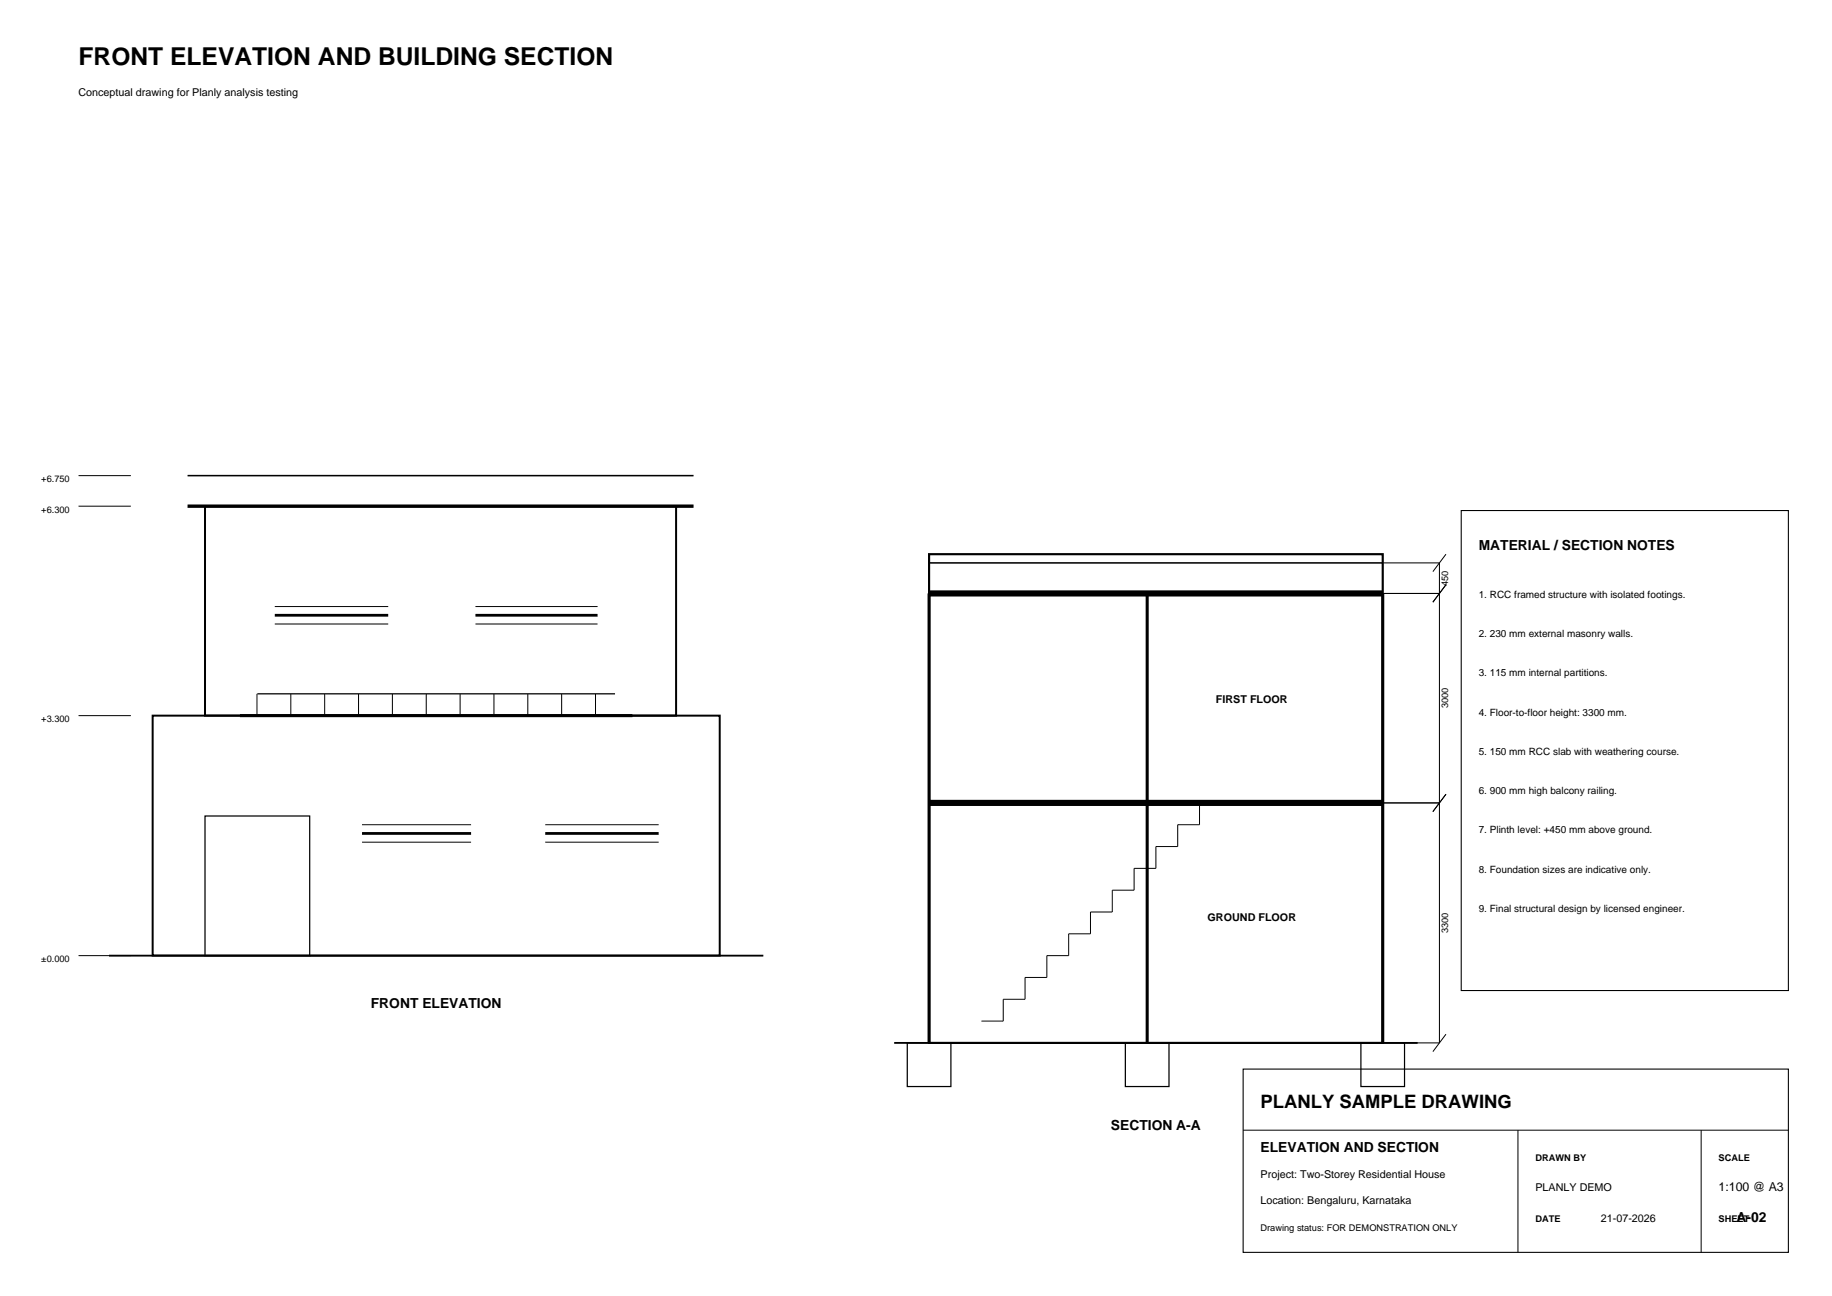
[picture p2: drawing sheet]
<svg xmlns="http://www.w3.org/2000/svg" width="420mm" height="297mm" viewBox="0 0 420 297" stroke-linecap="round" stroke-linejoin="round" font-family="sans-serif">
<defs><g id="words">
<text font-size="5.6" x="18" y="15">FRONT ELEVATION AND BUILDING SECTION</text>
<text font-size="4.2" x="289" y="254">PLANLY SAMPLE DRAWING</text>
<g font-size="3.2">
<text x="339" y="126">MATERIAL / SECTION NOTES</text>
<text x="85" y="231">FRONT ELEVATION</text>
<text x="254.7" y="259">SECTION A-A</text>
<text x="289" y="264">ELEVATION AND SECTION</text>
<text x="398.1" y="280">A-02</text>
</g>
<text font-size="2.8" x="394" y="273">1:100 @ A3</text>
<g font-size="2.5">
<text x="18" y="22">Conceptual drawing for Planly analysis testing</text>
<text x="278.8" y="161">FIRST FLOOR</text>
<text x="276.8" y="211">GROUND FLOOR</text>
<text x="289" y="270">Project: Two-Storey Residential House</text>
<text x="352" y="273">PLANLY DEMO</text>
<text x="289" y="276">Location: Bengaluru, Karnataka</text>
<text x="367" y="280">21-07-2026</text>
</g>
<g font-size="2.3">
<text x="339" y="137">1. RCC framed structure with isolated footings.</text>
<text x="339" y="146">2. 230 mm external masonry walls.</text>
<text x="339" y="155">3. 115 mm internal partitions.</text>
<text x="339" y="164">4. Floor-to-floor height: 3300 mm.</text>
<text x="339" y="173">5. 150 mm RCC slab with weathering course.</text>
<text x="339" y="182">6. 900 mm high balcony railing.</text>
<text x="339" y="191">7. Plinth level: +450 mm above ground.</text>
<text x="339" y="200">8. Foundation sizes are indicative only.</text>
<text x="339" y="209">9. Final structural design by licensed engineer.</text>
</g>
<g font-size="2.1">
<text x="9.5" y="110.5">+6.750</text>
<text x="9.5" y="117.5">+6.300</text>
<text x="332" y="134.3" transform="rotate(-90 332 134.3)">450</text>
<text x="9.5" y="165.5">+3.300</text>
<text x="332" y="162.4" transform="rotate(-90 332 162.4)">3000</text>
<text x="332" y="213.9" transform="rotate(-90 332 213.9)">3300</text>
<text x="9.5" y="220.5">±0.000</text>
<text x="352" y="266">DRAWN BY</text>
<text x="394" y="266">SCALE</text>
<text x="352" y="280">DATE</text>
<text x="394" y="280">SHEET</text>
<text x="289" y="282">Drawing status: FOR DEMONSTRATION ONLY</text>
</g>
</g></defs>
<path d="M25 219h150M205 239h120" fill="none" stroke="#000" stroke-width=".42"/>
<path d="M47 116h108v48h-108zM35 164h130v55h-130z" fill="none" stroke="#000" stroke-width=".46"/>
<path d="M43 116h116" fill="none" stroke="#000" stroke-width=".78" stroke-linecap="butt"/>
<path d="M43 109h116M213 129h104" fill="none" stroke="#000" stroke-width=".35"/>
<path d="M59 159h82M47 187h24v32h-24zM208 239h10v10h-10zM258 239h10v10h-10zM312 239h10v10h-10z" fill="none" stroke="#000" stroke-width=".28"/>
<path d="M63 141h26M109 141h28M83 191h25M125 191h26" fill="none" stroke="#000" stroke-width=".63" stroke-linecap="butt"/>
<g fill="none" stroke="#000" stroke-width=".23">
<path d="M18 116h12M18 109h12M63 139h26M109 139h28M317 129h13v110h-13M317 136h13M331.5 134l-3 4M331.5 127l-3 4M58.9 159v5M63 143h26M66.7 159v5M74.4 159v5"/>
<path d="M82.2 159v5M90 159v5M97.7 159v5M105.5 159v5M109 143h28M113.2 159v5M121 159v5M128.8 159v5M136.5 159v5M18 164h12M83 189h25M83 193h25"/>
<path d="M125 189h26M125 193h26M275 184v5h-5v5h-5v5h-5v5h-5v5h-5v5h-5v5h-5v5h-5v5h-5v5h-5M317 184h13M331.5 182l-3 4M18 219h12M331.5 237l-3 4M285 259h125M348 259v28M390 259v28"/>
</g>
<path d="M213 136v103M263 136v103M317 136v103M55 164h90" fill="none" stroke="#000" stroke-width=".71" stroke-linecap="butt"/>
<path d="M213 127h104v112h-104z" fill="none" stroke="#000" stroke-width=".49"/>
<path d="M213 136h104M213 184h104" fill="none" stroke="#000" stroke-width="1.4" stroke-linecap="butt"/>
<path d="M335 117h75v110h-75zM285 245h125v42h-125z" fill="none" stroke="#000" stroke-width=".25"/>
<use href="#words"/>
</svg>
